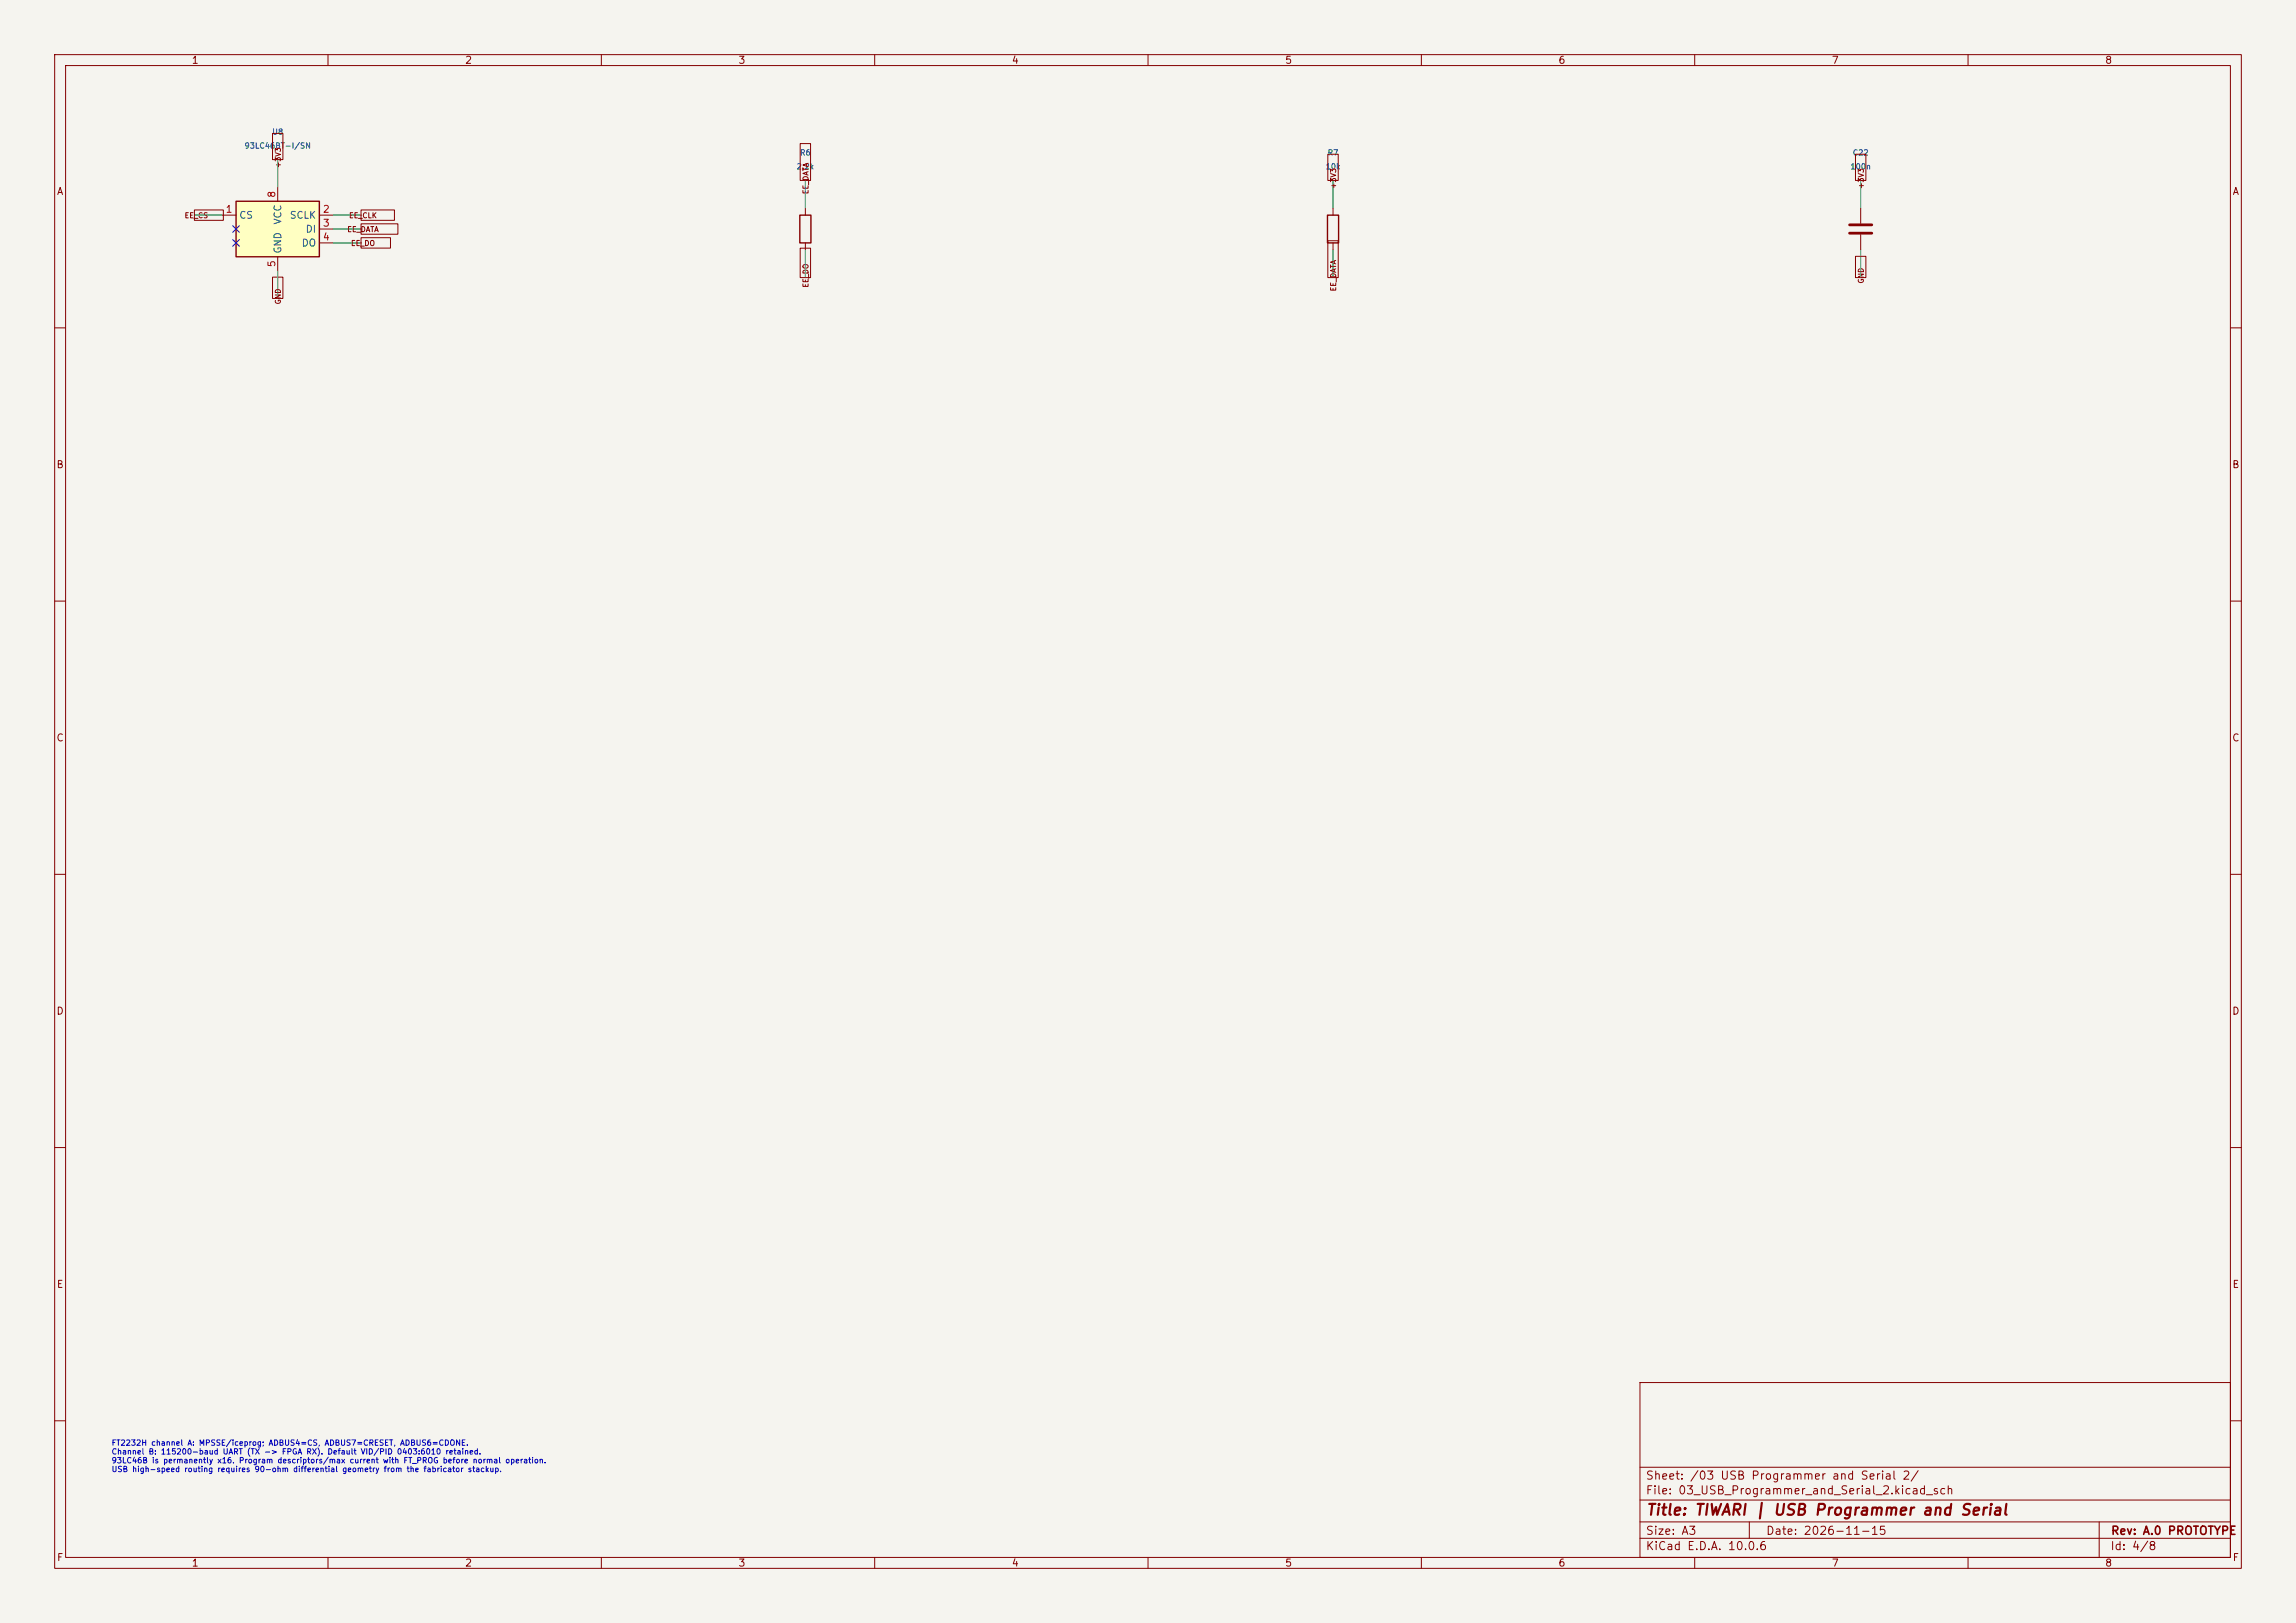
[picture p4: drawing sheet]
<svg xmlns="http://www.w3.org/2000/svg" width="420mm" height="297mm" viewBox="0 0 420 297" stroke-linecap="round" stroke-linejoin="round" font-family="sans-serif">
<defs><g id="words">
<text font-size="2" fill="#840000" x="301" y="277.8">Title: TIWARI | USB Programmer and Serial</text>
<g font-size="1.5" fill="#840000">
<text x="300.9" y="273.8">File: 03_USB_Programmer_and_Serial_2.kicad_sch</text>
<text x="300.9" y="271.1">Sheet: /03 USB Programmer and Serial 2/</text>
<text x="300.9" y="281.2">Size: A3</text>
<text x="322.9" y="281.2">Date: 2026-11-15</text>
<text x="386" y="281.2">Rev: A.0 PROTOTYPE</text>
<text x="300.9" y="284">KiCad E.D.A. 10.0.6</text>
<text x="385.9" y="284">Id: 4/8</text>
</g>
<g font-size="1.3" fill="#840000">
<text x="35" y="12">1</text>
<text x="85" y="12">2</text>
<text x="135" y="12">3</text>
<text x="185" y="12">4</text>
<text x="235" y="12">5</text>
<text x="285" y="12">6</text>
<text x="335" y="12">7</text>
<text x="385" y="12">8</text>
<text x="10.3" y="36">A</text>
<text x="408.3" y="36">A</text>
<text x="10.2" y="86">B</text>
<text x="408.2" y="86">B</text>
<text x="10.2" y="136">C</text>
<text x="408.2" y="136">C</text>
<text x="10.2" y="186">D</text>
<text x="408.2" y="186">D</text>
<text x="10.3" y="236">E</text>
<text x="408.3" y="236">E</text>
<text x="10.3" y="286">F</text>
<text x="35" y="287">1</text>
<text x="85" y="287">2</text>
<text x="135" y="287">3</text>
<text x="185" y="287">4</text>
<text x="235" y="287">5</text>
<text x="285" y="287">6</text>
<text x="335" y="287">7</text>
<text x="385" y="287">8</text>
<text x="408.3" y="286">F</text>
</g>
<g font-size="1.3" fill="#a90000">
<text x="41.2" y="39.2">1</text>
<text x="50.7" y="36.3" transform="rotate(-90 50.7 36.3)">8</text>
<text x="59" y="39.2">2</text>
<text x="59" y="41.8">3</text>
<text x="59" y="44.3">4</text>
<text x="50.7" y="49" transform="rotate(-90 50.7 49)">5</text>
</g>
<g font-size="1.3" fill="#006464">
<text x="43.7" y="40.3">CS</text>
<text x="51.8" y="41.2" transform="rotate(-90 51.8 41.2)">VCC</text>
<text x="52.9" y="40.3">SCLK</text>
<text x="51.8" y="46.5" transform="rotate(-90 51.8 46.5)">GND</text>
<text x="55.1" y="45.4">DO</text>
<text x="55.8" y="42.9">DI</text>
</g>
<g font-size="1" fill="#006464">
<text x="44.6" y="27.4">93LC46BT-I/SN</text>
<text x="49.7" y="24.9">U8</text>
<text x="146.2" y="28.7">R6</text>
<text x="242.8" y="28.7">R7</text>
<text x="338.8" y="28.7">C22</text>
<text x="145.6" y="31.2">2.2k</text>
<text x="242.4" y="31.2">10k</text>
<text x="338.4" y="31.2">100n</text>
</g>
<g font-size="1" fill="#840000">
<text x="51.6" y="30.8" transform="rotate(-90 51.6 30.8)">+3V3</text>
<text x="148.1" y="35.6" transform="rotate(-90 148.1 35.6)">EE_DATA</text>
<text x="244.6" y="34.7" transform="rotate(-90 244.6 34.7)">+3V3</text>
<text x="341.1" y="34.7" transform="rotate(-90 341.1 34.7)">+3V3</text>
<text x="33.7" y="40.2">EE_CS</text>
<text x="63.7" y="40.2">EE_CLK</text>
<text x="63.4" y="42.7">EE_DATA</text>
<text x="64.1" y="45.2">EE_DO</text>
<text x="148.1" y="52.7" transform="rotate(-90 148.1 52.7)">EE_DO</text>
<text x="244.6" y="53.4" transform="rotate(-90 244.6 53.4)">EE_DATA</text>
<text x="341.1" y="52" transform="rotate(-90 341.1 52)">GND</text>
<text x="51.6" y="55.8" transform="rotate(-90 51.6 55.8)">GND</text>
</g>
<g font-size="1" fill="#0000c2">
<text x="20.3" y="264.8">FT2232H channel A: MPSSE/iceprog; ADBUS4=CS, ADBUS7=CRESET, ADBUS6=CDONE.</text>
<text x="20.3" y="266.4">Channel B: 115200-baud UART (TX -&gt; FPGA RX). Default VID/PID 0403:6010 retained.</text>
<text x="20.3" y="268">93LC46B is permanently x16. Program descriptors/max current with FT_PROG before normal operation.</text>
<text x="20.3" y="269.6">USB high-speed routing requires 90-ohm differential geometry from the fabricator stackup.</text>
</g>
</g></defs>
<path d="M0 0h420v297h-420z" fill="#f5f4ef" stroke="#f5f4ef" stroke-width=".18"/>
<g fill="none" stroke="#840000" stroke-width=".18">
<path d="M10 10h400v277h-400zM12 12h396v273h-396zM60 10v2M110 10v2M160 10v2M210 10v2M260 10v2M310 10v2M360 10v2M147.3 38.1v1.3M243.8 38.1v1.3M340.4 38.1v2.8"/>
<path d="M147.3 44.5v1.2M243.8 44.5v1.2M340.4 42.9v2.8M10 60h2M408 60h2M10 110h2M408 110h2M10 160h2M408 160h2M10 210h2M408 210h2M300 253h108v32h-108z"/>
<path d="M10 260h2M300 278.5h108M300 274.5h108M300 268.5h108M320 278.5v3M384 278.5v6.5M408 260h2M60 285v2M110 285v2M160 285v2M210 285v2M260 285v2"/>
<path d="M300 281.5h108M310 285v2M360 285v2"/>
</g>
<path d="M338.3 41.1h4.1M338.3 42.7h4.1" fill="none" stroke="#840000" stroke-width=".51"/>
<path d="M146.3 39.4h2v5.1h-2zM242.8 39.4h2.1v5.1h-2.1z" fill="none" stroke="#840000" stroke-width=".25"/>
<path d="M43.2 36.8h15.2v10.2h-15.2z" fill="#ffffc2"/>
<path d="M43.2 36.8h15.2v10.2h-15.2z" fill="none" stroke="#840000" stroke-width=".25"/>
<g fill="none" stroke="#840000" stroke-width=".18">
<path d="M35.6 38.4h5.3v1.9h-5.3zM40.6 39.4h2.6M49.8 24.4h2v4.8h-2zM50.8 34.3v2.5M58.4 39.4h2.6M66 38.4h6.1v1.9h-6.1zM146.4 26.3h1.9v6.7h-1.9zM242.9 28.2h1.9v4.8h-1.9zM339.4 28.2h1.9v4.8h-1.9zM49.8 50.7h2v3.9h-2zM50.8 47v2.5M58.4 41.9h2.6"/>
<path d="M58.4 44.5h2.6M66 43.5h5.4v1.9h-5.4zM66 41h6.8v1.9h-6.8zM146.4 45.4h1.9v5.4h-1.9zM242.9 44.1h1.9v6.7h-1.9zM339.4 46.9h1.9v3.9h-1.9z"/>
</g>
<path d="M35.6 39.4h5M50.8 29.2v5.1M61 39.4h5M147.3 33v5.1M243.8 33v5.1M340.4 33v5.1M50.8 49.5v5.1M61 41.9h5M61 44.5h5M147.3 45.7v5.1M243.8 45.7v5.1M340.4 45.7v5.1" fill="none" stroke="#009600" stroke-width=".18"/>
<path d="M42.6 43.8l1.2 1.3M42.6 41.3l1.2 1.2M43.8 43.8l-1.2 1.3M43.8 41.3l-1.2 1.2" fill="none" stroke="#000084" stroke-width=".18"/>
<use href="#words"/>
</svg>
